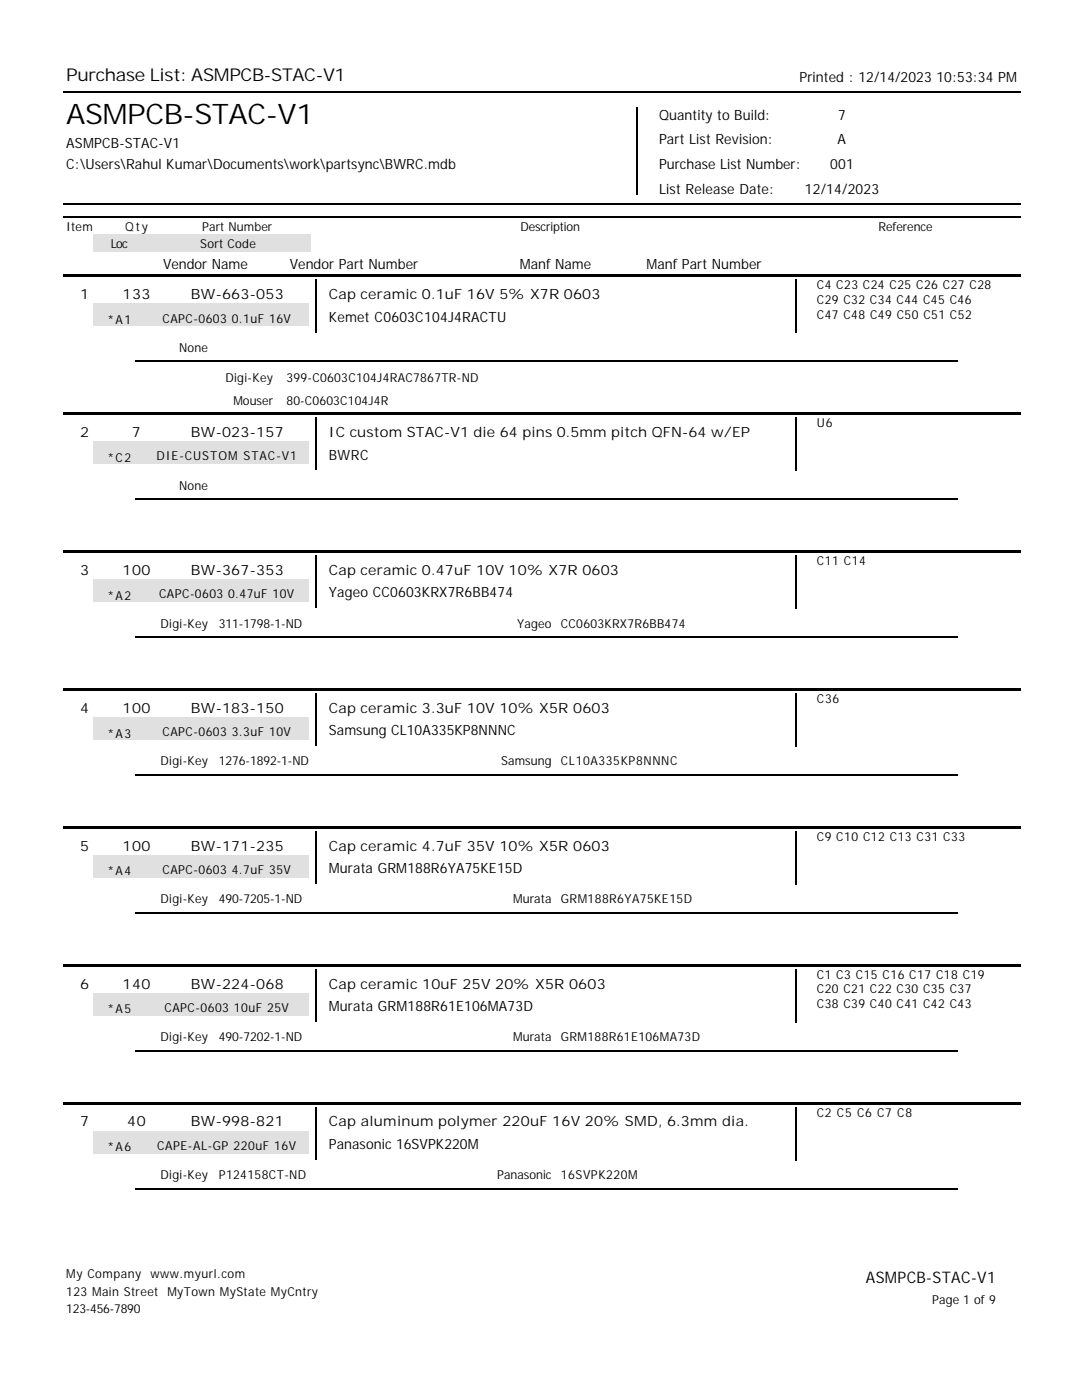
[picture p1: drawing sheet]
<svg xmlns="http://www.w3.org/2000/svg" width="216mm" height="279mm" viewBox="0 0 216 279" stroke-linecap="round" stroke-linejoin="round" font-family="sans-serif">
<defs><g id="words">
<text font-size="5.6" x="13.2" y="24.7">ASMPCB-STAC-V1</text>
<text font-size="3.5" x="13.2" y="16.2">Purchase List: ASMPCB-STAC-V1</text>
<text font-size="3.2" x="172.8" y="256.1">ASMPCB-STAC-V1</text>
<g font-size="2.8">
<text x="159.5" y="16.3">Printed : 12/14/2023 10:53:34 PM</text>
<text x="131.5" y="24">Quantity to Build:</text>
<text x="167.2" y="24">7</text>
<text x="13.2" y="29.5">ASMPCB-STAC-V1</text>
<text x="131.5" y="28.8">Part List Revision:</text>
<text x="167.1" y="28.8">A</text>
<text x="13.2" y="33.8">C:\Users\Rahul Kumar\Documents\work\partsync\BWRC.mdb</text>
<text x="131.5" y="33.8">Purchase List Number:</text>
<text x="165.6" y="33.8">001</text>
<text x="131.5" y="38.8">List Release Date:</text>
<text x="160.6" y="38.8">12/14/2023</text>
<text x="32.5" y="53.6">Vendor Name</text>
<text x="57.8" y="53.6">Vendor Part Number</text>
<text x="103.7" y="53.6">Manf Name</text>
<text x="129" y="53.6">Manf Part Number</text>
<text x="16" y="59.7">1</text>
<text x="24.5" y="59.7">133</text>
<text x="38.1" y="59.7">BW-663-053</text>
<text x="65.6" y="59.7">Cap ceramic 0.1uF 16V 5% X7R 0603</text>
<text x="65.6" y="64.2">Kemet C0603C104J4RACTU</text>
<text x="16" y="87.2">2</text>
<text x="26.3" y="87.2">7</text>
<text x="38.1" y="87.2">BW-023-157</text>
<text x="65.6" y="87.2">IC custom STAC-V1 die 64 pins 0.5mm pitch QFN-64 w/EP</text>
<text x="65.6" y="91.7">BWRC</text>
<text x="16" y="114.7">3</text>
<text x="24.5" y="114.7">100</text>
<text x="38.1" y="114.7">BW-367-353</text>
<text x="65.6" y="114.7">Cap ceramic 0.47uF 10V 10% X7R 0603</text>
<text x="65.6" y="119.2">Yageo CC0603KRX7R6BB474</text>
<text x="16" y="142.3">4</text>
<text x="24.5" y="142.3">100</text>
<text x="38.1" y="142.3">BW-183-150</text>
<text x="65.6" y="142.3">Cap ceramic 3.3uF 10V 10% X5R 0603</text>
<text x="65.6" y="146.8">Samsung CL10A335KP8NNNC</text>
<text x="16" y="169.8">5</text>
<text x="24.5" y="169.8">100</text>
<text x="38.1" y="169.8">BW-171-235</text>
<text x="65.6" y="169.8">Cap ceramic 4.7uF 35V 10% X5R 0603</text>
<text x="65.6" y="174.3">Murata GRM188R6YA75KE15D</text>
<text x="16" y="197.3">6</text>
<text x="24.5" y="197.3">140</text>
<text x="38.1" y="197.3">BW-224-068</text>
<text x="65.6" y="197.3">Cap ceramic 10uF 25V 20% X5R 0603</text>
<text x="65.6" y="201.8">Murata GRM188R61E106MA73D</text>
<text x="16" y="224.8">7</text>
<text x="25.4" y="224.8">40</text>
<text x="38.1" y="224.8">BW-998-821</text>
<text x="65.6" y="224.8">Cap aluminum polymer 220uF 16V 20% SMD, 6.3mm dia.</text>
<text x="65.6" y="229.3">Panasonic 16SVPK220M</text>
</g>
<g font-size="2.5">
<text x="13.2" y="46.1">Item</text>
<text x="25" y="46.1">Qty</text>
<text x="40.3" y="46.1">Part Number</text>
<text x="103.8" y="46.1">Description</text>
<text x="175.3" y="46.1">Reference</text>
<text x="22.1" y="49.6">Loc</text>
<text x="40" y="49.6">Sort Code</text>
<text x="163" y="57.8">C4 C23 C24 C25 C26 C27 C28</text>
<text x="21.4" y="64.6">*A1</text>
<text x="32.4" y="64.4">CAPC-0603 0.1uF 16V</text>
<text x="163" y="60.7">C29 C32 C34 C44 C45 C46</text>
<text x="163" y="63.6">C47 C48 C49 C50 C51 C52</text>
<text x="35.7" y="70.2">None</text>
<text x="45" y="76.3">Digi-Key</text>
<text x="57.1" y="76.3">399-C0603C104J4RAC7867TR-ND</text>
<text x="46.6" y="80.8">Mouser</text>
<text x="57.1" y="80.8">80-C0603C104J4R</text>
<text x="163" y="85.3">U6</text>
<text x="21.4" y="92.2">*C2</text>
<text x="31.2" y="91.9">DIE-CUSTOM STAC-V1</text>
<text x="35.7" y="97.7">None</text>
<text x="163" y="112.8">C11 C14</text>
<text x="21.4" y="119.7">*A2</text>
<text x="31.7" y="119.4">CAPC-0603 0.47uF 10V</text>
<text x="32" y="125.2">Digi-Key</text>
<text x="43.7" y="125.2">311-1798-1-ND</text>
<text x="103.2" y="125.2">Yageo</text>
<text x="111.9" y="125.2">CC0603KRX7R6BB474</text>
<text x="163" y="140.3">C36</text>
<text x="21.4" y="147.2">*A3</text>
<text x="32.4" y="146.9">CAPC-0603 3.3uF 10V</text>
<text x="32" y="152.8">Digi-Key</text>
<text x="43.7" y="152.8">1276-1892-1-ND</text>
<text x="100" y="152.8">Samsung</text>
<text x="111.9" y="152.8">CL10A335KP8NNNC</text>
<text x="163" y="167.8">C9 C10 C12 C13 C31 C33</text>
<text x="21.4" y="174.7">*A4</text>
<text x="32.4" y="174.4">CAPC-0603 4.7uF 35V</text>
<text x="32" y="180.3">Digi-Key</text>
<text x="43.7" y="180.3">490-7205-1-ND</text>
<text x="102.4" y="180.3">Murata</text>
<text x="111.9" y="180.3">GRM188R6YA75KE15D</text>
<text x="163" y="195.4">C1 C3 C15 C16 C17 C18 C19</text>
<text x="21.4" y="202.2">*A5</text>
<text x="32.8" y="202">CAPC-0603 10uF 25V</text>
<text x="163" y="198.3">C20 C21 C22 C30 C35 C37</text>
<text x="163" y="201.2">C38 C39 C40 C41 C42 C43</text>
<text x="32" y="207.8">Digi-Key</text>
<text x="43.7" y="207.8">490-7202-1-ND</text>
<text x="102.4" y="207.8">Murata</text>
<text x="111.9" y="207.8">GRM188R61E106MA73D</text>
<text x="163" y="222.9">C2 C5 C6 C7 C8</text>
<text x="21.4" y="229.7">*A6</text>
<text x="31.4" y="229.5">CAPE-AL-GP 220uF 16V</text>
<text x="32" y="235.3">Digi-Key</text>
<text x="43.7" y="235.3">P124158CT-ND</text>
<text x="99.2" y="235.3">Panasonic</text>
<text x="111.9" y="235.3">16SVPK220M</text>
<text x="13.2" y="255.1">My Company</text>
<text x="30" y="255.1">www.myurl.com</text>
<text x="13.2" y="258.6">123 Main Street</text>
<text x="13.2" y="262">123-456-7890</text>
<text x="33.4" y="258.6">MyTown MyState MyCntry</text>
<text x="186" y="260.2">Page 1 of 9</text>
</g>
</g></defs>
<path d="M12.7 18.4h191M127.1 21.4v17.5M12.7 40.6h191" fill="none" stroke="#000" stroke-width=".26"/>
<g fill="#fff">
<path d="M27 50.5h28v4h-28z"/>
<path d="M56.6 50.5h28.1v4h-28.1z"/>
<path d="M96.8 50.5h28.1v4h-28.1z"/>
<path d="M126.5 50.5h28.3v4h-28.3z"/>
</g>
<path d="M12.7 43.3h191" fill="none" stroke="#000" stroke-width=".26"/>
<g fill="#e0e0e0">
<path d="M18.5 46.8h10.9v3.5h-10.9z"/>
<path d="M29.4 46.8h32.5v3.5h-32.5z"/>
</g>
<g fill="#fff">
<path d="M65.1 56.1h89.7v4.5h-89.7z"/>
<path d="M65.1 60.6h89.7v4.5h-89.7z"/>
</g>
<path d="M158.9 55.8v10.6" fill="none" stroke="#000" stroke-width=".26"/>
<path d="M29.1 60.6h32.5v4.5h-32.5z" fill="#e0e0e0"/>
<path d="M14 66.4h28.1v4.5h-28.1z" fill="#fff"/>
<path d="M63.1 55.8v10.6" fill="none" stroke="#000" stroke-width=".26"/>
<g fill="#fff">
<path d="M43.1 66.4h45v4.5h-45z"/>
<path d="M88.9 66.4h21.7v4.5h-21.7z"/>
<path d="M111.4 66.4h45v4.5h-45z"/>
</g>
<path d="M12.7 54.8h191v.5h-191z" fill="#000"/>
<path d="M18.5 60.6h10.9v4.5h-10.9z" fill="#e0e0e0"/>
<path d="M27 72.1h164" fill="none" stroke="#000" stroke-width=".26"/>
<g fill="#fff">
<path d="M27 72.5h28v4.5h-28z"/>
<path d="M56.6 72.5h45v4.5h-45z"/>
<path d="M56.6 77h45v4.5h-45z"/>
<path d="M27 77h28v4.5h-28z"/>
<path d="M145.8 72.5h45v4.5h-45z"/>
<path d="M116.2 72.5h28v4.5h-28z"/>
<path d="M116.2 77h28v4.5h-28z"/>
<path d="M145.8 77h45v4.5h-45z"/>
<path d="M65.1 83.6h89.7v4.5h-89.7z"/>
<path d="M65.1 88.1h89.7v4.5h-89.7z"/>
</g>
<path d="M158.9 83.3v10.6" fill="none" stroke="#000" stroke-width=".26"/>
<path d="M29.1 88.1h32.5v4.5h-32.5z" fill="#e0e0e0"/>
<path d="M14 93.9h28.1v4.5h-28.1z" fill="#fff"/>
<path d="M63.1 83.3v10.6" fill="none" stroke="#000" stroke-width=".26"/>
<g fill="#fff">
<path d="M43.1 93.9h45v4.5h-45z"/>
<path d="M88.9 93.9h21.7v4.5h-21.7z"/>
<path d="M111.4 93.9h45v4.5h-45z"/>
</g>
<path d="M12.7 82.3h191v.5h-191z" fill="#000"/>
<path d="M18.5 88.1h10.9v4.5h-10.9z" fill="#e0e0e0"/>
<path d="M27 99.6h164" fill="none" stroke="#000" stroke-width=".26"/>
<g fill="#fff">
<path d="M27 100h28v4.5h-28z"/>
<path d="M56.6 100h45v4.5h-45z"/>
<path d="M56.6 104.5h45v4.5h-45z"/>
<path d="M27 104.5h28v4.5h-28z"/>
<path d="M145.8 100h45v4.5h-45z"/>
<path d="M116.2 100h28v4.5h-28z"/>
<path d="M116.2 104.5h28v4.5h-28z"/>
<path d="M145.8 104.5h45v4.5h-45z"/>
<path d="M65.1 111.1h89.7v4.5h-89.7z"/>
<path d="M65.1 115.6h89.7v4.5h-89.7z"/>
</g>
<path d="M158.9 110.9v10.5" fill="none" stroke="#000" stroke-width=".26"/>
<path d="M29.1 115.6h32.5v4.5h-32.5z" fill="#e0e0e0"/>
<path d="M14 121.4h28.1v4.5h-28.1z" fill="#fff"/>
<path d="M63.1 110.9v10.5" fill="none" stroke="#000" stroke-width=".26"/>
<g fill="#fff">
<path d="M43.1 121.4h45v4.5h-45z"/>
<path d="M88.9 121.4h21.7v4.5h-21.7z"/>
<path d="M111.4 121.4h45v4.5h-45z"/>
</g>
<path d="M12.7 109.8h191v.5h-191z" fill="#000"/>
<path d="M18.5 115.6h10.9v4.5h-10.9z" fill="#e0e0e0"/>
<path d="M27 127.1h164" fill="none" stroke="#000" stroke-width=".26"/>
<g fill="#fff">
<path d="M27 127.5h28v4.5h-28z"/>
<path d="M56.6 127.5h45v4.5h-45z"/>
<path d="M56.6 132h45v4.5h-45z"/>
<path d="M27 132h28v4.5h-28z"/>
<path d="M145.8 127.5h45v4.5h-45z"/>
<path d="M116.2 127.5h28v4.5h-28z"/>
<path d="M116.2 132h28v4.5h-28z"/>
<path d="M145.8 132h45v4.5h-45z"/>
<path d="M65.1 138.6h89.7v4.5h-89.7z"/>
<path d="M65.1 143.1h89.7v4.5h-89.7z"/>
</g>
<path d="M158.9 138.4v10.6" fill="none" stroke="#000" stroke-width=".26"/>
<path d="M29.1 143.1h32.5v4.5h-32.5z" fill="#e0e0e0"/>
<path d="M14 149h28.1v4.5h-28.1z" fill="#fff"/>
<path d="M63.1 138.4v10.6" fill="none" stroke="#000" stroke-width=".26"/>
<g fill="#fff">
<path d="M43.1 149h45v4.5h-45z"/>
<path d="M88.9 149h21.7v4.5h-21.7z"/>
<path d="M111.4 149h45v4.5h-45z"/>
</g>
<path d="M12.7 137.3h191v.5h-191z" fill="#000"/>
<path d="M18.5 143.1h10.9v4.5h-10.9z" fill="#e0e0e0"/>
<path d="M27 154.6h164" fill="none" stroke="#000" stroke-width=".26"/>
<g fill="#fff">
<path d="M27 155h28v4.5h-28z"/>
<path d="M56.6 155h45v4.5h-45z"/>
<path d="M56.6 159.5h45v4.5h-45z"/>
<path d="M27 159.5h28v4.5h-28z"/>
<path d="M145.8 155h45v4.5h-45z"/>
<path d="M116.2 155h28v4.5h-28z"/>
<path d="M116.2 159.5h28v4.5h-28z"/>
<path d="M145.8 159.5h45v4.5h-45z"/>
<path d="M65.1 166.2h89.7v4.5h-89.7z"/>
<path d="M65.1 170.7h89.7v4.5h-89.7z"/>
</g>
<path d="M158.9 165.9v10.6" fill="none" stroke="#000" stroke-width=".26"/>
<path d="M29.1 170.7h32.5v4.5h-32.5z" fill="#e0e0e0"/>
<path d="M14 176.5h28.1v4.5h-28.1z" fill="#fff"/>
<path d="M63.1 165.9v10.6" fill="none" stroke="#000" stroke-width=".26"/>
<g fill="#fff">
<path d="M43.1 176.5h45v4.5h-45z"/>
<path d="M88.9 176.5h21.7v4.5h-21.7z"/>
<path d="M111.4 176.5h45v4.5h-45z"/>
</g>
<path d="M12.7 164.8h191v.6h-191z" fill="#000"/>
<path d="M18.5 170.7h10.9v4.5h-10.9z" fill="#e0e0e0"/>
<path d="M27 182.2h164" fill="none" stroke="#000" stroke-width=".26"/>
<g fill="#fff">
<path d="M27 182.6h28v4.5h-28z"/>
<path d="M56.6 182.6h45v4.5h-45z"/>
<path d="M56.6 187.1h45v4.5h-45z"/>
<path d="M27 187.1h28v4.5h-28z"/>
<path d="M145.8 182.6h45v4.5h-45z"/>
<path d="M116.2 182.6h28v4.5h-28z"/>
<path d="M116.2 187.1h28v4.5h-28z"/>
<path d="M145.8 187.1h45v4.5h-45z"/>
<path d="M65.1 193.7h89.7v4.5h-89.7z"/>
<path d="M65.1 198.2h89.7v4.5h-89.7z"/>
</g>
<path d="M158.9 193.4v10.6" fill="none" stroke="#000" stroke-width=".26"/>
<path d="M29.1 198.2h32.5v4.5h-32.5z" fill="#e0e0e0"/>
<path d="M14 204h28.1v4.5h-28.1z" fill="#fff"/>
<path d="M63.1 193.4v10.6" fill="none" stroke="#000" stroke-width=".26"/>
<g fill="#fff">
<path d="M43.1 204h45v4.5h-45z"/>
<path d="M88.9 204h21.7v4.5h-21.7z"/>
<path d="M111.4 204h45v4.5h-45z"/>
</g>
<path d="M12.7 192.4h191v.5h-191z" fill="#000"/>
<path d="M18.5 198.2h10.9v4.5h-10.9z" fill="#e0e0e0"/>
<path d="M27 209.7h164" fill="none" stroke="#000" stroke-width=".26"/>
<g fill="#fff">
<path d="M27 210.1h28v4.5h-28z"/>
<path d="M56.6 210.1h45v4.5h-45z"/>
<path d="M56.6 214.6h45v4.5h-45z"/>
<path d="M27 214.6h28v4.5h-28z"/>
<path d="M145.8 210.1h45v4.5h-45z"/>
<path d="M116.2 210.1h28v4.5h-28z"/>
<path d="M116.2 214.6h28v4.5h-28z"/>
<path d="M145.8 214.6h45v4.5h-45z"/>
<path d="M65.1 221.2h89.7v4.5h-89.7z"/>
<path d="M65.1 225.7h89.7v4.5h-89.7z"/>
</g>
<path d="M158.9 220.9v10.6" fill="none" stroke="#000" stroke-width=".26"/>
<path d="M29.1 225.7h32.5v4.5h-32.5z" fill="#e0e0e0"/>
<path d="M14 231.5h28.1v4.5h-28.1z" fill="#fff"/>
<path d="M63.1 220.9v10.6" fill="none" stroke="#000" stroke-width=".26"/>
<g fill="#fff">
<path d="M43.1 231.5h45v4.5h-45z"/>
<path d="M88.9 231.5h21.7v4.5h-21.7z"/>
<path d="M111.4 231.5h45v4.5h-45z"/>
</g>
<path d="M12.7 219.9h191v.5h-191z" fill="#000"/>
<path d="M18.5 225.7h10.9v4.5h-10.9z" fill="#e0e0e0"/>
<path d="M27 237.2h164" fill="none" stroke="#000" stroke-width=".26"/>
<g fill="#fff">
<path d="M27 237.6h28v4.5h-28z"/>
<path d="M56.6 237.6h45v4.5h-45z"/>
<path d="M56.6 242.1h45v4.5h-45z"/>
<path d="M27 242.1h28v4.5h-28z"/>
<path d="M145.8 237.6h45v4.5h-45z"/>
<path d="M116.2 237.6h28v4.5h-28z"/>
<path d="M116.2 242.1h28v4.5h-28z"/>
<path d="M145.8 242.1h45v4.5h-45z"/>
</g>
<use href="#words"/>
</svg>
